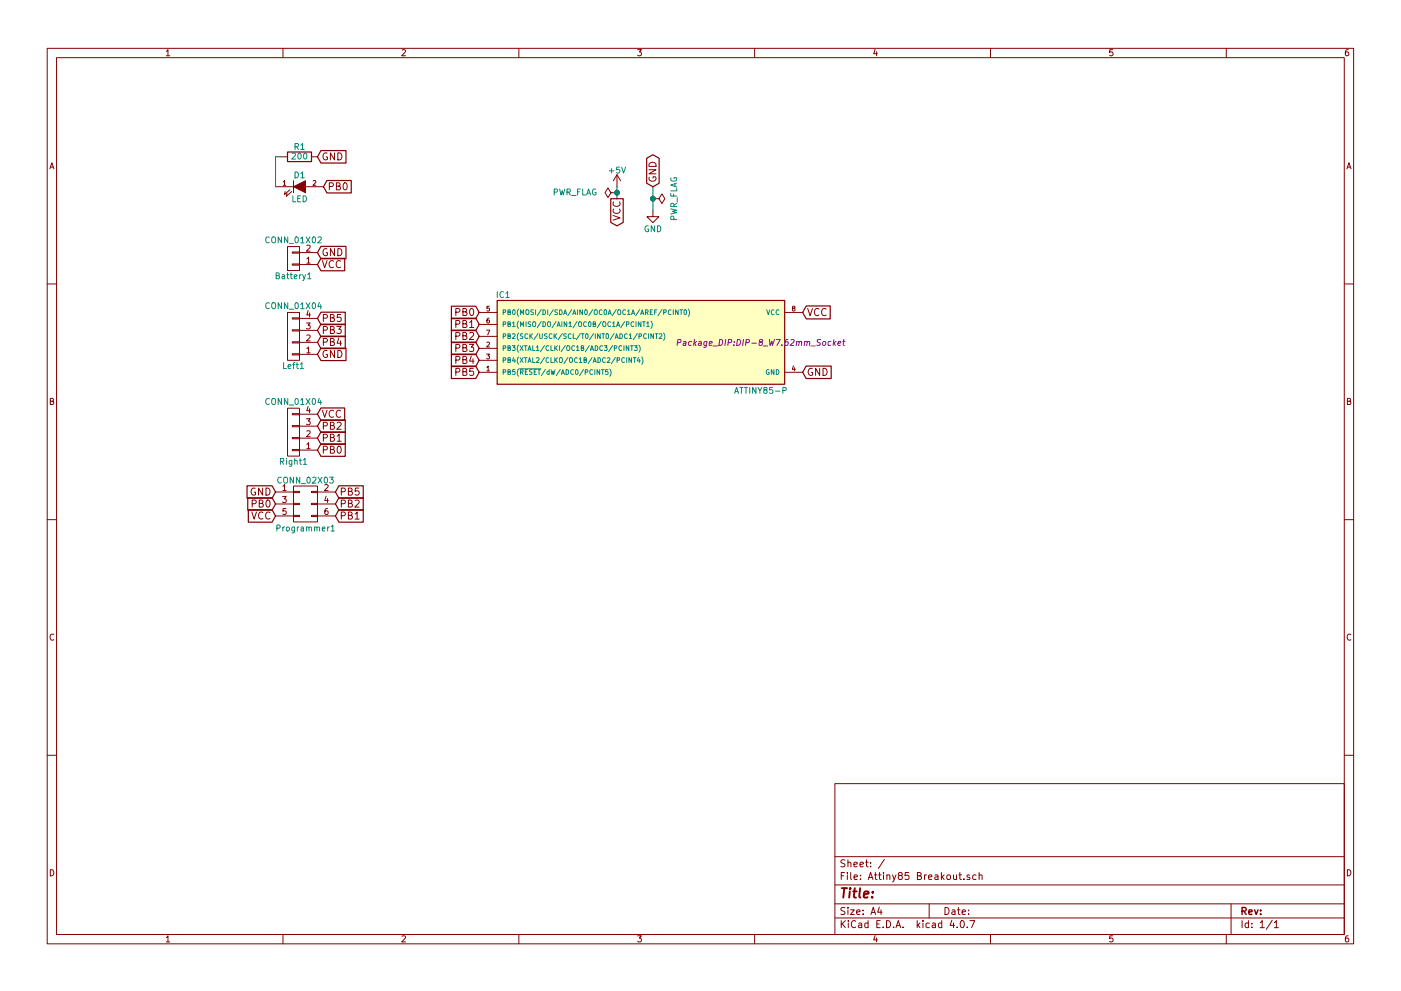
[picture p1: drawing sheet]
<svg xmlns="http://www.w3.org/2000/svg" width="297mm" height="210mm" viewBox="0 0 297 210" stroke-linecap="round" stroke-linejoin="round" font-family="sans-serif">
<g fill="none" stroke="#840000" stroke-width=".21">
<path d="M10 10.3h277v189.9h-277zM12 12.2h273v186.1h-273zM35.3 10.9l.3-.4v1.3M35.3 11.8h.7M60 10.3v1.9M85.2 10.6l.5-.1 .3 .4-.8 .9h.8M110 10.3v1.9M135.2 10.5h.8l-.4 .5 .3 .1 .1 .2-.1 .4-.2 .1-.5-.1M160 10.3v1.9M185.5 10.5l-.3 .9h.8M185.9 11v.8M210 10.3v1.9"/>
<path d="M235.9 10.5h-.6v.6h.6l.1 .5-.3 .2-.4-.1M260 10.3v1.9M285.9 10.5l-.4 .1-.2 .2-.1 .8 .3 .2 .4-.1 .1-.4-.1-.2-.4-.1-.3 .3M10.6 35.8l.4-1.3 .4 1.3M10.7 35.5h.6M58.4 39.6h3.8M59.7 33.3h1.3M60 38.6l.3-.3v1M60 39.3h.6M62.2 38.3v2.6M64.8 39.6h3.8M66 33.3h1.3"/>
<path d="M66.4 38.4l.4-.1 .2 .3-.7 .7h.7M69.3 32.5a.69 .69 0 0 0-.8 .7 .69 .69 0 0 0 .9 .6v-.5h-.3M69.8 39.6l.7-.1 .2-.2-.1-.4-.2-.1h-.6v1.5M70.9 32.4v1.5l-.8-1.5v1.5M71.3 39.5l.7-.1v-.5l-.2-.1h-.5v1.5h.6l.2-.1 .1-.4-.4-.3M71.6 32.4a.76 .76 0 0 1 .9 .8 .76 .76 0 0 1-.9 .7zM72.9 38.9l.2-.1a.8 .8 0 0 1 .5 .7 .8 .8 0 0 1-.5 .8l-.4-.6zM130.8 37.1l-.8 1.2M130.8 37.1v2.5M130.8 37.1l.8 1.2M137.6 36h1.5l-1.5 .9h1.5M137.7 37.6a.69 .69 0 0 0 .7 .9 .69 .69 0 0 0 .6-1h-.5v.3"/>
<path d="M137.7 34.7a.8 .8 0 0 1 .9-.2 .8 .8 0 0 1 .5 .8h-1.5zM285.6 35.8l.4-1.3 .4 1.3M285.7 35.5h.6M61 52.3h2.5v5.1h-2.5zM61.5 40.3l-1.2 1 .2-.7M61.8 40.6l-1.1 1.1 .1-.7M62 53.5h1.5v.2h-1.5zM62 56h1.5v.3h-1.5zM63.5 56.1h3.8M63.5 53.6h3.8M65 54.9l.4-.3v1.2M65 52.1l.5-.1 .3 .4-.8 .9h.8"/>
<path d="M65 55.8h.8M68.4 55.3l.4 1.5 .5-1.5M69.3 52.8a.69 .69 0 0 0-.8 .7 .69 .69 0 0 0 .9 .6v-.5h-.3M70.7 55.4a.71 .71 0 0 0-1 .5 .71 .71 0 0 0 .7 .9l.3-.1M70.9 52.8v1.4l-.8-1.4v1.4M71.6 52.8a.76 .76 0 0 1 .9 .7 .76 .76 0 0 1-.9 .7zM72.2 55.4a.71 .71 0 0 0-1 .5 .71 .71 0 0 0 .7 .9l.3-.1M129.5 40.9l-.6-1-.6 1 .6 1 .6-1h1.3M130 45.7l1.5 .5-1.5 .5M130.1 44.3a.71 .71 0 0 0 .5 1 .71 .71 0 0 0 .9-.7l-.2-.3M130.1 42.8a.71 .71 0 0 0 .5 1 .71 .71 0 0 0 .9-.7l-.2-.3M130.8 40.9h.1"/>
<path d="M138.4 44.7v1.3h1.3l-1.3 1.2-1.2-1.2h1.2M138.4 42.2h.1M138.4 42.2h1.3l.6-1.1 .7 1.1-.7 1-.6-1M10 60.2h2M61 66.3h2.5v10.1h-2.5zM62 67.4h1.5v.3h-1.5zM62 70h1.5v.2h-1.5zM62 72.5h1.5v.3h-1.5zM62 75.1h1.5v.2h-1.5zM63.5 75.2h3.8M63.5 72.6h3.8M63.5 70.1h3.8"/>
<path d="M63.5 67.6h3.8M65 68.5h.8l-.5 .5 .4 .1v.6l-.2 .1-.5-.1M65 74l.4-.4v1.3M65 71.2l.5-.1 .3 .3-.8 .9h.8M65 74.9h.8M65.3 65.9l-.3 .9h.8M65.6 66.4v.9M68.6 72.6l.7-.1 .1-.2-.1-.3-.2-.2h-.5v1.5M68.6 70h.7l.1-.2-.1-.4-.2-.1h-.5v1.5M68.6 67.5l.7-.1 .1-.2-.1-.3-.2-.2h-.5v1.5M69.3 74.4a.69 .69 0 0 0-.8 .7 .69 .69 0 0 0 .9 .6v-.5h-.3M70.1 72.5l.7-.1v-.4l-.2-.2h-.5v1.5h.5l.2-.1 .1-.4-.3-.3"/>
<path d="M70.1 70l.7-.2v-.4l-.2-.1h-.5v1.5h.5l.2-.2 .1-.3-.3-.3M70.1 67.4l.7-.1v-.4l-.2-.2h-.5v1.5h.5l.2-.1 .1-.4-.3-.3M70.9 74.3v1.5l-.8-1.5v1.5M71.4 69.3h.9l-.5 .5 .5 .2v.6l-.2 .2-.7-.2M71.6 74.3a.76 .76 0 0 1 .9 .8 .76 .76 0 0 1-.9 .7zM71.8 71.7l-.3 1.1h.9M72.2 72.3v1M72.3 66.7h-.7l-.1 .7h.7l.1 .2v.5l-.2 .1-.6-.1M96.6 78.9h.8l.1-.2-.1-.4-.2-.1h-.6v1.4M96.6 76.4l.8-.1 .1-.2-.1-.3-.2-.2h-.6v1.5M96.6 73.9l.8-.1 .1-.2-.1-.4-.2-.1h-.6v1.5M96.6 71.3l.8-.1 .1-.2-.1-.3-.2-.2h-.6v1.5"/>
<path d="M96.6 68.8l.8-.1 .1-.2-.1-.4-.2-.1h-.6v1.5M96.6 66.2h.8l.1-.2-.1-.4-.2-.1h-.6v1.4M98.1 78.9l.8-.2v-.4l-.2-.1h-.6v1.4h.6l.2-.1 .1-.3-.3-.3M98.1 76.3l.8-.1v-.4l-.2-.2h-.6v1.5h.6l.2-.1 .1-.4-.3-.3M98.1 73.8l.8-.1v-.5l-.2-.1h-.6v1.5h.6l.2-.2 .1-.3-.3-.3M98.1 71.2l.8-.1v-.4l-.2-.2h-.6v1.5h.6l.2-.1 .1-.4-.3-.3M98.1 68.7l.8-.1v-.5l-.2-.1h-.6v1.5h.6l.2-.1 .1-.4-.3-.3M98.1 66.2l.8-.2v-.4l-.2-.1h-.6v1.4h.6l.2-.1 .1-.3-.3-.3M99.5 73.1h.9l-.5 .6 .5 .1v.6l-.2 .2-.7-.2M99.6 70.7l.6-.2 .2 .5-.9 1h.9M99.6 68.4l.4-.4v1.5M99.6 69.5h.8"/>
<path d="M99.7 65.6l.2-.1a.8 .8 0 0 1 .5 .7 .8 .8 0 0 1-.5 .7l-.3-.5zM99.9 75.5l-.3 1.1h.9M100.3 76.1v1M100.4 78.2h-.8v.7l.7-.1 .1 .2v.5l-.2 .1-.6-.1M101.6 79h3.8M101.6 73.9h3.8M101.6 76.4h3.8M101.6 66.3h3.8M101.6 68.8h3.8M101.6 71.4h3.8M103.2 75.1h.6l-.3 .4 .3 .1v.4h-.6M103.2 70h.6l-.4 1.1"/>
<path d="M103.2 78l.3-.3v1M103.2 72.7l.4-.1 .2 .3-.6 .7h.6M103.2 78.7h.6M103.7 67.5l-.3 .1-.2 .7 .2 .2 .4-.1-.1-.5h-.3l-.2 .2M103.8 65h-.5l-.1 .5 .5-.1 .1 .5h-.6M166.4 79h3.8M166.4 66.3h3.8M168.2 65.4l-.2-.2 .1-.2h.4v.3l-.5 .3 .2 .4 .3-.1v-.4l-.1-.1M168.2 77.6l-.2 .8h.6M168.5 78v.7M171.2 65.5l.6 1.5 .5-1.5M172.2 78.2a.69 .69 0 0 0-.9 .7 .69 .69 0 0 0 1 .6v-.5h-.3"/>
<path d="M173.6 65.6a.72 .72 0 0 0-1 .5 .72 .72 0 0 0 .7 .9l.3-.2M173.8 78.2v1.4l-.9-1.4v1.4M174.5 78.2a.76 .76 0 0 1 .9 .7 .76 .76 0 0 1-.9 .7zM175.2 65.6a.72 .72 0 0 0-1.1 .5 .72 .72 0 0 0 .8 .9l.3-.2M285 60.2h2M10.7 85.1h.5l.1-.5-.6-.1v1.3h.5l.2-.4-.3-.3M61 86.6h2.5v10.2h-2.5zM62 87.8h1.5v.2h-1.5zM62 90.3h1.5v.2h-1.5zM62 92.8h1.5v.3h-1.5zM62 95.4h1.5v.2h-1.5zM63.5 95.5h3.8"/>
<path d="M63.5 93h3.8M63.5 90.4h3.8M63.5 87.9h3.8M65 88.8h.8l-.5 .5 .4 .1v.6l-.2 .1-.5-.1M65 94.3l.4-.4v1.3M65 91.5l.5-.1 .3 .3-.8 1h.8M65 95.2h.8M65.3 86.2l-.3 .9h.8M65.6 86.7v.9M68.4 87l.4 1.5 .5-1.5M68.6 95.4h.7l.1-.2-.1-.4-.2-.1h-.5v1.5M68.6 92.9l.7-.1 .1-.2-.1-.3-.2-.2h-.5v1.5"/>
<path d="M68.6 90.4l.7-.1 .1-.2-.1-.4-.2-.1h-.5v1.5M70.1 95.4l.7-.2v-.4l-.2-.1h-.5v1.5h.5l.2-.2 .1-.3-.3-.3M70.1 92.8l.7-.1v-.4l-.2-.2h-.5v1.5h.5l.2-.1 .1-.4-.3-.3M70.1 90.3l.7-.1v-.5l-.2-.1h-.5v1.5h.5l.2-.1 .1-.4-.3-.3M70.7 87.2a.71 .71 0 0 0-1 .5 .71 .71 0 0 0 .7 .8l.3-.1M71.5 92.6l.4-.5v1.5M71.5 89.7l.6-.1 .2 .4-.9 1.1h.9M71.5 93.6h.8M71.6 94.8l.2-.1a.8 .8 0 0 1 .6 .7 .8 .8 0 0 1-.6 .8l-.3-.6zM72.2 87.2a.71 .71 0 0 0-1 .5 .71 .71 0 0 0 .7 .8l.3-.1M285.7 85.1h.5l.1-.5-.6-.1v1.3h.5l.2-.4-.3-.3M10 110.3h2"/>
<path d="M53.4 108.6l.5 1.5 .5-1.5M53.5 106.9l.7-.1 .1-.2v-.4l-.2-.1h-.6v1.5M54.1 103.6a.69 .69 0 0 0-.9 .7 .69 .69 0 0 0 1 .6v-.5h-.3M55 106.8l.7-.1v-.5l-.2-.1h-.5v1.5h.5l.3-.1v-.4l-.3-.3M55.7 103.6v1.4l-.9-1.4v1.4M55.8 108.8a.71 .71 0 0 0-1 .5 .71 .71 0 0 0 .7 .8l.3-.1M56.4 103.6a.76 .76 0 0 1 .9 .7 .76 .76 0 0 1-.9 .7zM56.5 106.2l.2-.1a.8 .8 0 0 1 .6 .7 .8 .8 0 0 1-.6 .8l-.3-.6zM57.3 108.8a.71 .71 0 0 0-1 .5 .71 .71 0 0 0 .7 .8l.3-.1M58.4 104.4h3.8M58.4 106.9h3.8M58.4 109.5h3.8"/>
<path d="M59.9 105.4h.8l-.5 .4 .4 .1v.6l-.1 .1-.6-.1M60 103.2l.3-.4v1.3M60 104.1h.7M60.6 107.9h-.6v.6h.6v.5l-.1 .2-.5-.2M62.2 109.3h1.3v.3h-1.3zM62.2 106.8h1.3v.3h-1.3zM62.2 104.3h1.3v.2h-1.3zM62.2 103.1h5.1v7.6h-5.1zM66 109.3h1.3v.3h-1.3zM66 106.8h1.3v.3h-1.3zM66 104.3h1.3v.2h-1.3zM67.3 104.4h3.8"/>
<path d="M67.3 106.9h3.8M67.3 109.5h3.8M68.9 102.9l.4-.1 .3 .4-.8 .9h.8M69.1 105.3l-.2 .9h.7M69.4 107.9h-.3l-.2 .3v.7l.2 .3 .4-.2-.1-.6h-.3l-.2 .2M69.4 105.8v.8M72.4 109.4l.7-.1 .1-.2v-.3l-.3-.2h-.5v1.5M72.4 106.9l.7-.1 .1-.2v-.4l-.3-.1h-.5v1.5M72.4 104.3h.7l.1-.2v-.4l-.3-.1h-.5v1.4M73.9 109.3l.7-.1v-.4l-.2-.2h-.5v1.5h.5l.3-.1v-.4l-.3-.3M73.9 106.8l.7-.1v-.5l-.2-.1h-.5v1.5h.5l.3-.1v-.4l-.3-.3M73.9 104.3l.7-.2v-.4l-.2-.1h-.5v1.4h.5l.3-.1v-.3l-.3-.3"/>
<path d="M75.3 109.1l.4-.5v1.5M75.3 106.2l.6-.1 .2 .4-.9 1.1h.9M75.3 110.1h.8M76.1 103.6h-.7l-.1 .7 .7-.1 .1 .2v.5l-.2 .1-.6-.1M285 110.3h2M11.4 134.6a.58 .58 0 0 0-.8 .6 .58 .58 0 0 0 .8 .5M286.4 134.6a.58 .58 0 0 0-.8 .6 .58 .58 0 0 0 .8 .5M10 160.2h2M177 166.3h108v32h-108zM285 160.2h2M10.7 184.5a.65 .65 0 0 1 .7 .7 .65 .65 0 0 1-.7 .6zM35.3 198.9l.3-.4v1.3"/>
<path d="M35.3 199.8h.7M60 198.3v1.9M85.2 198.6l.5-.1 .3 .4-.8 .9h.8M110 198.3v1.9M135.2 198.5h.8l-.4 .5 .3 .1 .1 .2-.1 .4-.2 .1-.5-.1M160 198.3v1.9M177 194.8h108M177 191.8h108M177 187.8h108M177 181.8h108M178.4 195.3v1.5M178.4 185.8h.5"/>
<path d="M178.6 196l.6 .8M179.1 185.1h-.7v1.5M179.1 192.6l-.5-.1-.3 .3 .1 .3 .7 .4v.4l-.2 .1-.6-.1M179.1 182.5l-.5-.1-.3 .3 .1 .3 .7 .4v.4l-.2 .1-.6-.1M179.2 195.3l-.8 .9M179.7 185.1v.2M179.7 185.6v1M179.8 192.5v.2M179.8 183.1l.2-.2 .4 .1v.9M179.8 182.4v1.5M179.8 193v1M179.9 195.3v.2"/>
<path d="M179.9 195.8v1M180.3 193h.8l-.8 1h.8M180.4 185.1v1.3l.2 .2M181.1 183.4l.7-.1-.1-.3-.4-.1-.2 .2v.7h.6M181.1 186.1l.7-.1-.1-.3-.4-.1-.2 .2 .1 .7h.5M181.4 195.5a.71 .71 0 0 0-1 .5 .71 .71 0 0 0 .8 .8l.2-.1M181.6 193.5l.7-.1v-.3l-.4-.1-.3 .2 .1 .7h.6M182.1 195.9h.6v.9M182.3 183.4l.8-.1-.1-.3-.4-.1-.3 .2 .1 .7h.6M182.4 186.5v.1M182.4 185.7v.1M182.7 196.2l-.7 .3 .2 .3 .5-.1"/>
<path d="M183 193.9v.1M183 193.1v.1M183.5 182.9h.6M183.7 182.4v1.3l.4 .2M184 195.9l-.4-.1-.3 .3 .1 .6 .2 .1 .4-.1M184 195.3v1.5M184.1 186.6l.5-1.5 .5 1.5M184.2 186.2h.7M184.6 183.8v.1M184.6 183v.1M184.7 194l.4-1.5 .5 1.5M184.8 193.6h.7"/>
<path d="M185.4 185.6h.6M185.5 198.5l-.3 .9h.8M185.6 185.1v1.3l.4 .2M185.9 199v.8M185.9 196h.5M186.3 185.6h.5M186.4 192.5l-.3 1h.9M186.5 185.1v1.3l.3 .2M186.6 195.3h-.7v1.5h.7M186.8 193v1M187.2 196.7v.1M187.3 185.1v.2"/>
<path d="M187.3 185.6v1M187.5 182.3l-1.3 2M188 195.3a.76 .76 0 0 1 .8 .8 .76 .76 0 0 1-.8 .7zM188 185.7l.2-.1 .4 .1 .1 .9M188 185.6v1M189.2 185.6l.4 1M189.5 196.7v.1M190 196.8l.4-1.5 .6 1.5M190 185.6l-.5 1.4-.3 .1M190.1 196.4h.7M190.7 185.7l-.3-.2 .1-.2 .2-.2 .5 .1 .1 .2-.1 .2-.5 .1-.3 .3v.3l.3 .3h.3l.3-.3v-.3l-.3-.3M191.5 196.7v.1"/>
<path d="M192.7 185.1h-.8v.7l.7-.1 .1 .3v.5l-.2 .1-.6-.1M194.5 195.3v1.5M194.5 185.8l.7-.1v-.4l-.2-.2h-.5v1.5h.6l.2-.1 .1-.4-.4-.3M194.6 196.3l.4 .5M195 195.8l-.5 .6M195.7 195.3v.2M195.7 195.8v1M196 185.6v1M196.4 185.6l-.4 .3M196.9 186.1l.7-.1-.1-.3-.4-.1-.2 .2 .1 .7h.5M197 191.8v3M197 195.9l-.4-.1-.3 .3 .1 .6 .2 .1 .4-.1"/>
<path d="M197.7 195.9h.6v.9M198.2 185.7h.6l.1 .9M198.3 196.2l-.7 .3 .2 .3 .5-.1M198.9 186l-.7 .3 .2 .3 .5-.1M199.6 185.1v1.5M199.7 195.9l-.5-.1-.2 .3v.6l.2 .1 .5-.1M199.7 195.3v1.5M199.7 186l.5 .6M200.2 185.6l-.6 .6M200.4 192.5a.76 .76 0 0 1 .8 .8 .76 .76 0 0 1-.8 .7zM200.8 185.7l.2-.1 .4 .1 .1 .6-.1 .2-.4 .1-.2-.1zM201.8 195.2l-.4 1.1h1"/>
<path d="M201.9 193.1h.5l.1 .9M202.2 185.6v.9l.4 .1 .2-.1M202.2 195.8v1M202.5 193.4l-.7 .3 .2 .3 .5-.1M202.8 185.6v1M202.9 196.7v.1M203 193h.6M203.2 192.5v1.3l.4 .2M203.3 185.6h.6M203.5 185.1v1.3l.4 .2M203.8 195.4l.1-.1a.8 .8 0 0 1 .6 .8 .8 .8 0 0 1-.6 .7 .97 .97 0 0 1-.1-1.4zM204 193.5l.7-.1-.1-.3-.4-.1-.2 .2 .1 .7h.5"/>
<path d="M204.4 186.5v.1M205.1 196.7v.1M205.4 193.9v.1M205.4 193.1v.1M205.6 185.7l-.4-.1-.2 .2 .1 .2 .5 .2v.3h-.6M205.6 195.3h1.1l-.7 1.5M206.9 185.7l-.4-.1-.3 .3 .1 .6 .2 .1 .4-.1M207.6 185.7l.2-.1 .4 .1v.9M207.6 185.1v1.5M210 198.3v1.9M235.9 198.5h-.6v.7l.6-.1 .1 .5-.3 .2-.4-.1M260 198.3v1.9"/>
<path d="M261 191.8v6.5M263.3 195.3v1.5M264.7 195.9l-.4-.1-.3 .3 .1 .6 .2 .1 .4-.1M264.7 195.3v1.5M265.4 196.7v.1M265.4 195.9v.1M267.2 195.8l.4-.5v1.5M267.2 196.8h.8M269.7 195.2l-1.2 2M270.2 195.8l.4-.5v1.5M270.2 196.8h.8M285.7 184.5a.65 .65 0 0 1 .7 .7 .65 .65 0 0 1-.7 .6z"/>
<path d="M285.9 198.5l-.4 .1-.2 .3-.1 .7 .3 .2 .4-.1 .1-.4-.1-.2-.4-.1-.3 .3"/>
</g>
<path d="M263.3 193.3l.8-.1 .1-.2-.1-.3-.2-.2h-.6v1.5M263.7 193.3l.5 .7M264.8 193.5l.7-.1-.1-.3-.4-.1-.2 .2v.7h.6M266 193l.3 1 .4-1M267.3 193.9v.1M267.3 193.1v.1" fill="none" stroke="#840000" stroke-width=".3"/>
<path d="M178.5 188.4h1.1M179 188.4l-.2 2M180.2 189.1l-.2 1.3M180.3 188.4l-.1 .2 .2-.1-.1-.1-.1 .2M180.9 189.1h.7M181.2 188.4l-.2 1.8 .1 .1 .4 .1M182.4 188.4l-.2 1.8 .2 .2M183.2 189.8l.9-.2v-.4l-.6-.1-.3 .3v.9h.7M184.9 190.3v.1M185.1 189.2l-.1 .2-.1-.1 .2-.1-.1 .2" fill="none" stroke="#840000" stroke-width=".41"/>
<path d="M105.4 63.7h61v17.8h-61z" fill="#ffffc2" stroke="#ffffc2" stroke-width=".21"/>
<g fill="none" stroke="#840000" stroke-width=".25">
<path d="M61 32.3h5v2h-5zM68 31.9h5.4v2.7h-5.4l-.7-1.3zM69.3 38.3h5.2v2.6h-5.2l-.7-1.3zM137.1 33.6l1.3-.8 1.4 .8v5.3l-1.4 .7-1.3-.7zM68 54.8h5.1v2.6h-5.1l-.7-1.3zM68 52.3h5.4v2.6h-5.4l-.7-1.3zM129.5 42.2h2.6v5l-1.3 .7-1.3-.7zM68 73.9h5.4v2.6h-5.4l-.7-1.3zM68 71.3h5.2v2.7h-5.2l-.7-1.4zM68 68.8h5.2v2.6h-5.2l-.7-1.3zM68 66.2h5.2v2.7h-5.2l-.7-1.3zM95.7 77.7h5.2l.7 1.3-.7 1.3h-5.2z"/>
<path d="M95.7 75.1h5.2l.7 1.3-.7 1.4h-5.2zM95.7 72.6h5.2l.7 1.3-.7 1.3h-5.2zM95.7 70h5.2l.7 1.4-.7 1.3h-5.2zM95.7 67.5h5.2l.7 1.3-.7 1.3h-5.2zM95.7 65h5.2l.7 1.3-.7 1.3h-5.2zM105.4 63.7h61v17.8h-61zM170.9 77.7h5.3v2.6h-5.3l-.7-1.3zM170.9 64.9h5.1v2.8h-5.1l-.7-1.4zM68 94.2h5.2v2.6h-5.2l-.7-1.3zM68 91.6h5.2v2.7h-5.2l-.7-1.3zM68 89.1h5.2v2.6h-5.2l-.7-1.3zM68 86.6h5.1v2.6h-5.1l-.7-1.3z"/>
<path d="M52.4 103.1h5.3l.7 1.3-.7 1.3h-5.3zM52.5 105.6h5.2l.7 1.3-.7 1.3h-5.2zM52.7 108.1h5l.7 1.4-.7 1.3h-5zM71.9 108.1h5.1v2.7h-5.1l-.8-1.3zM71.9 105.6h5.1v2.6h-5.1l-.8-1.3zM71.9 103.1h5.1v2.6h-5.1l-.8-1.3z"/>
</g>
<g fill="none" stroke="#008484" stroke-width=".21">
<path d="M61.9 32.6l.5-.1 .2 .3-.8 1h.8M62.6 36.5a.64 .64 0 0 1 .7 .6 .64 .64 0 0 1-.7 .6zM62.6 31.1l.6-.1v-.4l-.6-.2v1.3M62.9 31.1l.4 .6M63.2 32.6l.2-.1a.67 .67 0 0 1 .5 .6 .67 .67 0 0 1-.5 .7l-.3-.5zM63.8 36.8l.3-.3v1.2M63.8 30.8l.3-.4v1.3M63.8 37.7h.7M63.8 31.7h.7M64.5 32.6l.1-.1a.67 .67 0 0 1 .5 .6 .67 .67 0 0 1-.5 .7l-.2-.5zM129.2 36.2h.9M129.7 35.8v.9"/>
<path d="M131.4 35.5h-.6l-.1 .5h.7v.6l-.2 .1-.5-.1M131.8 35.5l.4 1.2 .4-1.2M142.3 37.7a.59 .59 0 0 0 .5 .8 .59 .59 0 0 0 .6-.8h-.5v.2M143.1 39v.5M143.5 39.9v.6h-1.3M143.5 38.8l-1.3 .5 1.3 .4M57.1 50.4a.56 .56 0 0 0-.8 .5 .56 .56 0 0 0 .8 .5M57.8 50.3h.5l.1 .8a.42 .42 0 0 1-.2 .4 .42 .42 0 0 1-.4 0l-.2-.4zM58.5 58.5l.7-.1v-.4l-.7-.1v1.3h.5l.3-.5-.3-.2M59.7 50.3v1.2l-.7-1.2v1.2M59.8 58.4h.5l.1 .8M60.4 58.6l-.6 .2 .1 .4 .5-.1"/>
<path d="M60.8 58.3h.5M61 57.9v1l.3 .3M61 50.3v1.2l-.7-1.2v1.2M61.3 51.6h1M61.5 58.3h.5M61.7 57.9v1l.3 .3M62.1 41.5v1.3h.6M62.4 58.7l.6-.1-.1-.2-.3-.1-.2 .2v.6h.5M62.6 50.4l.2-.1a.67 .67 0 0 1 .5 .6 .67 .67 0 0 1-.5 .6l-.3-.5zM63.1 42.1h.5M63.5 58.3v.9M63.7 41.5h-.6v1.3h.6"/>
<path d="M63.8 50.6l.3-.3v1.2M63.8 51.5h.7M63.9 58.3l-.4 .2M64.2 58.3l.3 .9M64.3 41.5a.64 .64 0 0 1 .7 .7 .64 .64 0 0 1-.7 .6zM64.8 58.3l-.4 1.2-.2 .1M64.9 50.3l.8 1.2M65.2 58.2l.4-.3v1.3M65.2 59.2h.7M65.7 50.3l-.8 1.2M66.3 50.4l.2-.1a.67 .67 0 0 1 .4 .6 .67 .67 0 0 1-.4 .6l-.3-.5zM67.4 50.4l.5-.1 .2 .3-.8 .9h.8"/>
<path d="M117.5 40.8l.6-.1 .1-.5-.7-.1v1.3M118.6 40.1l.3 1.3 .3-.9 .2 .9 .3-1.3M120.2 40.8l.6-.1 .1-.5-.7-.1v1.3M120.5 40.8l.4 .6M121.2 41.5h.9M122.5 40.7h.4M123.1 40.1h-.6v1.3M123.5 40.1v1.3h.7M124.4 41.4l.4-1.3 .4 1.3M124.5 41h.6M126.3 40.2a.59 .59 0 0 0-.7 .5 .59 .59 0 0 0 .7 .6l.1-.5h-.3M137.5 47.9a.59 .59 0 0 0-.8 .6 .59 .59 0 0 0 .8 .6v-.5h-.2"/>
<path d="M138.8 47.9v1.3l-.7-1.3v1.3M139.4 47.9a.64 .64 0 0 1 .7 .6 .64 .64 0 0 1-.7 .7zM142.2 44.3l1.3 .3-.9 .3 .9 .2-1.3 .3M142.2 41v.6h1.3M142.8 41.2v.4M142.9 46.6l-.1-.7h-.5l-.1 .7h1.3M142.9 43.8l-.1-.6h-.5l-.1 .6h1.3M143.5 43.1l-.6 .4M143.6 41.9v1M57.1 64.3a.56 .56 0 0 0-.8 .6 .56 .56 0 0 0 .8 .5M57.8 64.3h.5l.1 .8a.42 .42 0 0 1-.2 .4 .42 .42 0 0 1-.4-.1l-.2-.3zM59.7 64.2v1.3l-.7-1.3v1.3"/>
<path d="M60.1 76.9v1.3h.6M61 64.2v1.3l-.7-1.3v1.3M61.1 77.8l.6-.2-.1-.2-.3-.1-.2 .2v.6h.5M61.3 65.6h1M62.1 77.3h.4M62.5 76.9l-.3 .2v1.1M62.6 64.3l.2-.1a.67 .67 0 0 1 .5 .7 .67 .67 0 0 1-.5 .6l-.3-.5zM62.8 77.3h.5M63 76.9v1.1l.3 .2M63.7 77.3l.3-.4v1.3M63.7 78.2h.7M63.8 64.6l.3-.4v1.3"/>
<path d="M63.8 65.5h.7M64.9 64.2l.8 1.3M65.7 64.2l-.8 1.3M66.3 64.3l.2-.1a.67 .67 0 0 1 .4 .7 .67 .67 0 0 1-.4 .6l-.3-.5zM67.7 64.2l-.3 .9h.8M68 64.6v.9M105.4 61.9v1.2M106.7 79l.5-.1v-.4l-.5-.1v1M106.7 73.9l.5-.1v-.4l-.5-.1v1.1M106.7 76.4h.5v-.5h-.5v1M106.7 66.3l.5-.1v-.4l-.5-.1v1M106.7 68.8h.5v-.5h-.5v1"/>
<path d="M106.7 71.3h.5v-.4l-.5-.1v1M106.8 62a.56 .56 0 0 0-.8 .5 .56 .56 0 0 0 .8 .5M107.3 62.2l.3-.3v1.2M107.3 63.1h.7M107.7 78.9h.4l.1-.4-.5-.1v1h.4l.2-.3-.3-.2M107.7 73.8h.4l.1-.3-.5-.2v1.1h.4l.2-.4-.3-.2M107.7 76.4l.4-.1 .1-.3-.5-.1v1h.4l.2-.3-.3-.2M107.7 66.2h.4l.1-.4-.5-.1v1h.4l.2-.3-.3-.2M107.7 68.8l.4-.1 .1-.3-.5-.1v1h.4l.2-.3-.3-.2M107.7 71.3l.4-.1 .1-.3-.5-.1v1h.4l.2-.3-.3-.2M108.6 73.3h.6l-.3 .4 .3 .1v.5h-.6M108.7 68.6l.2-.3v1"/>
<path d="M108.7 70.9l.3-.1 .2 .3-.6 .7h.6M108.7 69.3h.5M108.7 65.8l.2-.1a.49 .49 0 0 1 .3 .6 .49 .49 0 0 1-.4 .4l-.1-.3zM108.9 75.8l-.2 .8h.6M109.1 76.2v.7M109.2 78.4h-.5v.5h.4l.1 .4h-.5M110 78.3a1.2 1.2 0 0 0 0 1.5M110 73.2a1.2 1.2 0 0 0 0 1.5M110 75.7a1.2 1.2 0 0 0 0 1.6M110 65.6a1.2 1.2 0 0 0 0 1.5M110 68.1a1.2 1.2 0 0 0 0 1.6M110 70.7a1.2 1.2 0 0 0 0 1.5"/>
<path d="M110.1 78.3h4.6M110.3 73.3l.6 1.1M110.3 75.9l.6 1M110.4 79l.4-.1v-.4l-.4-.1v1M110.4 66.7v-1l.3 .8 .3-.8v1M110.4 69.3v-1l.3 .7 .3-.7v1M110.6 79l.3 .4M110.9 70.9h-.5v.3a.43 .43 0 0 1 .4 .5l-.5 .1M110.9 73.3l-.6 1.1M110.9 75.9l-.6 1M111.2 73.3h.6M111.2 75.9h.6"/>
<path d="M111.4 78.9h.3M111.5 73.3v1.1M111.5 75.9v1M111.5 68.3v1M111.6 65.8l.3-.1 .2 .2v.5l-.2 .3-.4-.1zM111.9 78.4h-.5v1h.5M111.9 70.9a.44 .44 0 0 0-.6 .4 .44 .44 0 0 0 .6 .4M111.9 74.4l.4-1.1 .3 1.1M111.9 76.9l.4-1 .3 1M112 74.1h.5M112 76.6h.5M112.3 70.8v1"/>
<path d="M112.5 71.2l.4 .6M112.5 68.3h-.5v.4a.43 .43 0 0 1 .5 .5h-.5M112.8 78.5h-.5v.3a.43 .43 0 0 1 .5 .5l-.6 .1M112.9 70.8l-.6 .6M113 73.3v1.1h.4M113 75.9v1h.4M113.1 68.3h.3l.1 .1 .1 .6-.2 .3-.4-.2zM113.1 65.8h-.5v.3a.43 .43 0 0 1 .5 .5l-.6 .1M113.3 78.9h.3M113.6 65.7v1M113.7 73.7l.3-.4v1.1M113.7 76l.4-.1 .2 .3-.6 .7h.6"/>
<path d="M113.7 74.4h.6M113.7 78.4h-.4v1h.4M114 78.4h.6M114.1 70.8l-.9 1.3M114.3 78.4v1M114.4 70.8v.8l.2 .2 .4-.2v-.8M114.8 65.7l-.9 1.3M114.8 68.2l-.9 1.3M115.1 65.7a.51 .51 0 0 1 .6 .5 .51 .51 0 0 1-.6 .5zM115.1 68.3a.51 .51 0 0 1 .6 .5 .51 .51 0 0 1-.6 .5zM115.4 73.3l-.8 1.3M115.4 75.8l-.8 1.4"/>
<path d="M115.6 78.4l-.8 1.3M116 70.9h-.5v.3a.43 .43 0 0 1 .5 .5l-.6 .1M116.1 65.7v1M116.2 68.3h.3l.2 .1v.6l-.2 .3-.4-.2zM116.4 73.5a.44 .44 0 0 0-.7 .4 .44 .44 0 0 0 .7 .4M116.4 76a.44 .44 0 0 0-.7 .4 .44 .44 0 0 0 .7 .4M116.4 78.8h-.3l-.1 .2v.4h.4M116.4 78.4v1M116.8 78.4l.2 1 .2-.7 .2 .7 .3-1M116.8 73.3v1.1h.5M116.8 75.9v1h.5M117 70.9a.44 .44 0 0 0-.6 .4 .44 .44 0 0 0 .6 .4"/>
<path d="M117.3 65.7l-.8 1.3M117.5 70.8v1M117.6 71.2l.4 .6M117.6 73.3v1.1M117.6 75.9v1M117.8 73.8l.4 .6M117.8 76.3l.4 .6M117.9 68.2l-.9 1.3M118 70.8l-.5 .6M118.1 69.3l.3-1 .4 1M118.2 65.8h-.5v.3a.43 .43 0 0 1 .5 .5l-.6 .1M118.2 73.3l-.6 .6"/>
<path d="M118.2 75.9l-.6 .6M118.2 69h.5M118.6 65.7a.51 .51 0 0 1 .6 .5 .51 .51 0 0 1-.6 .5zM118.6 73.3v1.1M118.7 75.9h.3l.2 .1 .1 .6-.3 .3-.4-.1zM118.8 78.4l-.9 1.3M119 79.4l.3-1 .4 1M119.1 79.2h.5M119.1 68.3v1M119.2 70.8l-.9 1.3M119.5 66.7l.3-1 .4 1M119.6 66.5h.5"/>
<path d="M119.8 73.3l-.8 1.3M120 78.4a.51 .51 0 0 1 .6 .5 .51 .51 0 0 1-.6 .5zM120.1 70.9h-.5v.3a.43 .43 0 0 1 .4 .5l-.5 .1M120.2 68.3v1l-.6-1v1M120.3 73.4l.3-.1 .2 .2v.5l-.2 .4-.4-.2zM120.4 75.8l-.8 1.4M120.6 68.6l.3-.3v1M120.6 69.3h.6M120.9 75.9h.3l.1 .1 .1 .6-.2 .3-.4-.1zM121.1 70.9a.44 .44 0 0 0-.6 .4 .44 .44 0 0 0 .6 .4M121.2 65.7l-.8 1.3M121.4 66.7l.4-1 .3 1"/>
<path d="M121.5 70.8v1h.5M121.5 66.5h.5M121.6 78.5a.44 .44 0 0 0-.6 .4 .44 .44 0 0 0 .6 .4M121.8 73.5a.44 .44 0 0 0-.6 .4 .44 .44 0 0 0 .6 .4M122.1 78.5l.1-.1a.49 .49 0 0 1 .4 .6 .49 .49 0 0 1-.5 .4l-.1-.3zM122.2 73.7l.3-.4v1.1M122.2 74.4h.6M122.4 68.2l-.9 1.3M122.4 76a.44 .44 0 0 0-.6 .4 .44 .44 0 0 0 .6 .4M122.5 65.7v1M122.8 68.3h.3l.2 .1v.6l-.2 .3-.4-.2zM122.8 76.2l.3-.3v1"/>
<path d="M122.8 76.9h.6M123.1 70.8l-.9 1.3M123.2 73.8h.5v-.3l-.5-.2v1.1h.4l.2-.4-.2-.2M123.3 70.8h.6M123.5 65.7v1l-.6-1v1M123.5 70.8v1M123.7 78.4l-.8 1.3M123.8 76.4l.5-.1v-.3l-.5-.1v1h.4l.2-.3-.2-.2M124 65.8l.2-.1a.49 .49 0 0 1 .3 .6 .49 .49 0 0 1-.4 .4l-.1-.3zM124.1 79l.5-.1v-.4l-.5-.1v1M124.2 70.9l.2-.1a.49 .49 0 0 1 .3 .5 .49 .49 0 0 1-.4 .5l-.2-.4zM124.3 68.4a.44 .44 0 0 0-.6 .4 .44 .44 0 0 0 .6 .4"/>
<path d="M124.8 68.4l.2-.1a.49 .49 0 0 1 .3 .5 .49 .49 0 0 1-.4 .4l-.2-.3zM125 73.3l-.9 1.3M125.2 74.4l.3-1.1 .3 1.1M125.3 74.1h.5M125.6 75.8l-.9 1.4M125.7 78.5a.44 .44 0 0 0-.7 .4 .44 .44 0 0 0 .7 .4M125.7 65.7l-.9 1.3M125.8 76.9l.3-1 .3 1M125.8 68.8l.4-.1v-.3l-.4-.1v1h.3l.2-.3-.2-.2M125.9 76.6h.4M125.9 70.8l-.9 1.3M126.1 65.8l.3-.1 .2 .2v.5l-.2 .3-.4-.1z"/>
<path d="M126.1 78.4v1M126.2 73.3a.51 .51 0 0 1 .6 .6 .51 .51 0 0 1-.6 .5zM126.2 70.8v1M126.8 75.9a.51 .51 0 0 1 .5 .5 .51 .51 0 0 1-.5 .5zM127.2 78.4v1l-.6-1v1M127.3 70.8v1l-.6-1v1M127.5 68.2l-.9 1.3M127.5 78.4h.6M127.6 70.8h.6M127.7 65.8a.44 .44 0 0 0-.7 .4 .44 .44 0 0 0 .7 .4M127.8 73.5a.44 .44 0 0 0-.7 .4 .44 .44 0 0 0 .7 .4M127.8 78.4v1"/>
<path d="M127.9 70.8v1M127.9 68.3h.3l.2 .1v.6l-.2 .3-.4-.2zM128.1 73.3h.6l-.3 .4 .3 .1v.5h-.6M128.1 65.8l.2-.1a.49 .49 0 0 1 .4 .6 .49 .49 0 0 1-.5 .4l-.1-.3zM128.3 76a.44 .44 0 0 0-.6 .4 .44 .44 0 0 0 .6 .4M128.5 70.9l.2-.1a.49 .49 0 0 1 .4 .5 .49 .49 0 0 1-.5 .5l-.1-.4zM128.8 76l.3-.1 .2 .3-.6 .7h.6M128.9 78.4h-.5v.5h.5v.4h-.5M128.9 66.7l.4-1 .3 1M129 66.5h.5M129.3 78.3a1.2 1.2 0 0 1 0 1.5M129.5 68.4a.44 .44 0 0 0-.7 .4 .44 .44 0 0 0 .7 .4"/>
<path d="M129.9 68.6l.2-.3v1M129.9 69.3h.5M129.9 73.3l-.9 1.3M130.2 70.8l-.9 1.3M130.3 73.9l.4-.1v-.4l-.4-.1v1.1M130.4 71.8l.3-1 .4 1M130.5 75.8l-.9 1.4M130.5 71.5h.5M130.7 65.7l-.9 1.3M130.7 69.3l.4-1 .3 1M130.8 76.4h.5v-.5h-.5v1M130.8 69h.5"/>
<path d="M131.1 65.8l.3-.1 .2 .2v.5l-.2 .3-.4-.1zM131.4 70.8a.51 .51 0 0 1 .6 .5 .51 .51 0 0 1-.6 .5zM131.8 73.5a.44 .44 0 0 0-.6 .4 .44 .44 0 0 0 .6 .4M132.3 73.3v1.1M132.4 76a.44 .44 0 0 0-.6 .4 .44 .44 0 0 0 .6 .4M132.5 68.2l-.9 1.3M132.6 65.8a.44 .44 0 0 0-.6 .4 .44 .44 0 0 0 .6 .4M132.8 68.8h.5v-.5h-.5v1M132.9 75.9v1M133 70.9a.44 .44 0 0 0-.6 .4 .44 .44 0 0 0 .6 .4M133 66l.3-.3v1M133 66.7h.6"/>
<path d="M133.3 73.3v1.1l-.5-1.1v1.1M133.4 71.1l.3-.3v1M133.4 71.8h.6M133.7 73.3h.6M133.9 75.9v1l-.6-1v1M133.9 66.7l.3-1 .4 1M134 73.3v1.1M134 66.5h.5M134.3 75.9h.5M134.4 68.4a.44 .44 0 0 0-.6 .4 .44 .44 0 0 0 .6 .4M134.5 73.3h.6l-.3 .4 .3 .1v.5h-.6M134.5 75.9v1"/>
<path d="M134.8 68.3v1M135.1 70.8l-.8 1.3M135.4 75.8l-.3 .8h.6M135.5 73.2a1.2 1.2 0 0 1 0 1.5M135.5 71.3h.5v-.4l-.5-.1v1M135.6 76.2v.7M135.6 65.7l-.8 1.3M135.8 66.7l.4-1 .3 1M135.9 68.3v1l-.6-1v1M135.9 66.5h.5M136 75.7a1.2 1.2 0 0 1 0 1.6M136.2 68.3h.6"/>
<path d="M136.5 68.3v1M136.9 66.3l.4-.1v-.4l-.4-.1v1M137.1 70.9a.44 .44 0 0 0-.7 .4 .44 .44 0 0 0 .7 .4M137.1 66.3l.3 .4M137.1 68.6l.3-.3v1M137.1 69.3h.6M137.5 70.8v1M137.9 66.2h.3M138 68.1a1.2 1.2 0 0 1 0 1.6M138.4 65.7h-.5v1h.5M138.6 70.8v1l-.6-1v1M138.8 66.2h.3"/>
<path d="M138.9 70.8h.6M139.2 70.8v1M139.3 65.7h-.5v1M139.8 70.9l.4-.1 .1 .3-.6 .7h.6M140.4 65.7l-.9 1.3M140.7 70.7a1.2 1.2 0 0 1 0 1.5M140.7 66.3l.5-.1v-.4l-.5-.1v1M142.3 65.8a.44 .44 0 0 0-.6 .4 .44 .44 0 0 0 .6 .4M142.7 65.7v1M143.8 65.7v1l-.6-1v1M144.1 65.7h.6M144.4 65.7v1"/>
<path d="M145.1 65.8l.1-.1a.49 .49 0 0 1 .4 .6 .49 .49 0 0 1-.5 .4l-.1-.3zM145.9 65.6a1.2 1.2 0 0 1 0 1.5M162.6 65.7l.3 1 .3-1M163 78.5a.45 .45 0 0 0-.6 .4 .45 .45 0 0 0 .7 .4v-.3h-.2M164.1 78.4v1l-.6-1v1M164.1 65.8a.44 .44 0 0 0-.6 .4 .44 .44 0 0 0 .6 .4M164.6 78.4a.51 .51 0 0 1 .6 .5 .51 .51 0 0 1-.6 .5zM165.2 65.8a.44 .44 0 0 0-.7 .4 .44 .44 0 0 0 .7 .4M57.1 84.7a.56 .56 0 0 0-.8 .5 .56 .56 0 0 0 .8 .5M57.7 84.7l.2-.1h.4l.1 .8a.42 .42 0 0 1-.2 .4 .42 .42 0 0 1-.4-.1l-.2-.3zM59.5 97.9l.6-.1v-.4l-.6-.1v1.2M59.7 84.6v1.2l-.7-1.2v1.2"/>
<path d="M59.8 97.9l.4 .6M60.7 97.3v.1M60.7 97.7v.8M61 84.6v1.2l-.7-1.2v1.2M61.3 85.9h1M61.9 97.7l-.1 1.1-.5 .1M61.9 97.7h-.4l-.2 .2 .1 .5h.5M62.5 97.8l.2-.1h.3v.8M62.5 97.3v1.2M62.6 84.7l.2-.1a.67 .67 0 0 1 .5 .6 .67 .67 0 0 1-.5 .6l-.3-.5zM63.4 97.7h.5M63.6 97.3v1l.3 .2"/>
<path d="M63.8 84.9l.3-.3v1.2M63.8 85.8h.7M64.3 97.6l.4-.3v1.2M64.3 98.5h.7M64.9 84.6l.8 1.2M65.7 84.6l-.8 1.2M66.3 84.7l.2-.1a.67 .67 0 0 1 .4 .6 .67 .67 0 0 1-.4 .6l-.3-.5zM67.7 84.5l-.3 .9h.8M68 85v.8M155.8 83.5l.4-1.3 .4 1.3M155.9 83.1h.6M156.8 82.2h.8"/>
<path d="M157.2 82.2v1.3M157.8 82.2h.7M158.2 82.2v1.3M159 82.2v1.3M160.3 82.2v1.3l-.7-1.3v1.3M160.7 82.2l.4 .6 .4-.6M161.1 82.8v.7M162.2 82.7l-.3-.2 .1-.3 .6 .1v.3l-.6 .2-.1 .2 .1 .3 .2 .2h.2l.2-.3v-.4l-.2-.1M163.8 82.2h-.6l-.1 .6h.7v.5l-.2 .2-.5-.2M164.4 83h1M166 82.8h.6v-.5l-.6-.1v1.3M58.7 112.1l.6-.1 .1-.5-.7-.1v1.3"/>
<path d="M59.6 101.3a.56 .56 0 0 0-.7 .6 .56 .56 0 0 0 .7 .5M60 111.8v.9M60.2 101.4l.2-.2 .4 .1 .2 .8a.42 .42 0 0 1-.2 .4 .42 .42 0 0 1-.5-.1l-.2-.3zM60.3 111.8l-.3 .3M60.8 111.9l.3-.1 .3 .3v.3l-.3 .3-.3-.2zM62.2 101.2v1.3l-.7-1.3v1.3M62.4 111.8v1.2h-.5M62.4 111.9l-.3-.1-.3 .3 .2 .5h.4M63 111.8v.9M63.4 111.8l-.4 .3M63.6 101.2v1.3l-.8-1.3v1.3M63.8 111.9h.5l.1 .8"/>
<path d="M63.9 102.6h.9M64.4 112.1l-.6 .3 .2 .3 .4-.1M65 111.9l.2-.1 .3 .1v.8M65 111.8v.9M65.2 101.3l.2-.1a.67 .67 0 0 1 .4 .7 .67 .67 0 0 1-.4 .6l-.3-.5zM65.5 112l.2-.2 .3 .1 .1 .8M66.3 101.3l.5-.1 .2 .4-.8 .9h.8M66.7 111.9l.2-.1 .3 .1v.8M66.7 111.8v.9M67.2 112l.2-.2 .3 .1 .1 .8M67.4 101.2l.9 1.3M68.3 101.2l-.9 1.3"/>
<path d="M68.3 112.2l.6-.1v-.2l-.4-.1-.2 .2 .1 .6h.5M68.8 101.3l.2-.1a.67 .67 0 0 1 .5 .7 .67 .67 0 0 1-.5 .6l-.3-.5zM69.5 111.8v.9M69.8 111.8l-.3 .3M69.9 101.2h.8l-.5 .5 .4 .1v.6l-.2 .1-.5-.1M70.2 111.8l.4-.4v1.3M70.2 112.7h.7"/>
</g>
<g fill="none" stroke="#840084" stroke-width=".21">
<path d="M143.6 72.7l.7-.1 .1-.5-.7-.1-.1 1.3M144.9 72.5h.5v.8M145.4 72.7l-.5 .2-.1 .2 .2 .2 .4-.1M146.6 72.5l-.3-.1-.3 .3v.5h.5M147.2 72l-.1 1.3M147.3 72.8l.2 .5M147.7 72.4l-.6 .5M148.2 72.5h.5l-.1 .8M148.7 72.7l-.6 .2v.2l.1 .2 .4-.1M149.9 72.5l-.4-.1-.2 .3v.5l.1 .1 .4-.1M149.9 72.4l-.2 1.2-.5 .1M150.4 72.9l.6-.2-.1-.3-.4 .1-.2 .6 .2 .2 .4-.1"/>
<path d="M151.2 73.4h.9M152.6 72a.65 .65 0 0 1 .6 .8 .65 .65 0 0 1-.8 .5zM153.9 72l-.2 1.3M154.4 72.7l.6-.1 .1-.5-.6-.1-.2 1.3M155.6 73.2v.1M155.7 72.5v.1M156.4 72a.65 .65 0 0 1 .6 .8 .65 .65 0 0 1-.8 .5zM157.6 72l-.1 1.3M158.1 72.7l.7-.1 .1-.5-.7-.1-.1 1.3M159.4 72.8h1M161.2 72.6l-.2-.3 .1-.2h.6l-.1 .3-.6 .3-.1 .5a.41 .41 0 0 0 .6 0 .41 .41 0 0 0 0-.6h-.1M161.8 73.4h1"/>
<path d="M163.1 72l.2 1.3 .4-.9 .1 .9 .4-1.3M164.6 72h.8l-.7 1.3M165.8 73.2v.1M167.1 72l-.4 .1-.2 .2-.1 .7 .1 .3 .5-.1 .1-.6-.5-.1-.2 .2M167.7 72.1l.5-.1 .2 .4-.9 .9h.7M168.9 72.6l.5-.1-.1 .8M168.9 72.4l-.1 .9M169.4 72.6l.2-.2 .4 .2-.1 .7M170.6 72.6l.5-.1-.1 .8M170.6 72.4l-.1 .9M171.1 72.6l.2-.2 .4 .2-.1 .7M171.9 73.4h1"/>
<path d="M174 72.1h-.6l-.1 .4a.48 .48 0 0 1 .5 .7l-.2 .1-.4-.1M174.5 72.6l.4-.2 .2 .3v.3l-.3 .3-.4-.1zM176.2 72.5l-.4-.1-.2 .3v.5l.1 .1 .4-.1M176.8 72l-.2 1.3M176.8 72.8l.3 .5M177.2 72.4l-.5 .5M177.6 72.9l.7-.2-.2-.3-.4 .1-.1 .6 .2 .2 .4-.1M178.7 72.4h.5M178.9 72l-.1 1.1 .2 .2"/>
</g>
<path d="M62.2 39.6l2.6-1.3v2.6z" fill="#840000" stroke="#840000" stroke-width=".21"/>
<path d="M59.7 33.3h-1.3v6.3M130.8 39.6v2.6M138.4 39.6v5.1" fill="none" stroke="#008400" stroke-width=".21"/>
<g fill="#008400" stroke="#008400" stroke-width=".25">
<circle cx="130.8" cy="40.9" r=".51"/>
<circle cx="138.4" cy="42.2" r=".51"/>
</g>
</svg>
